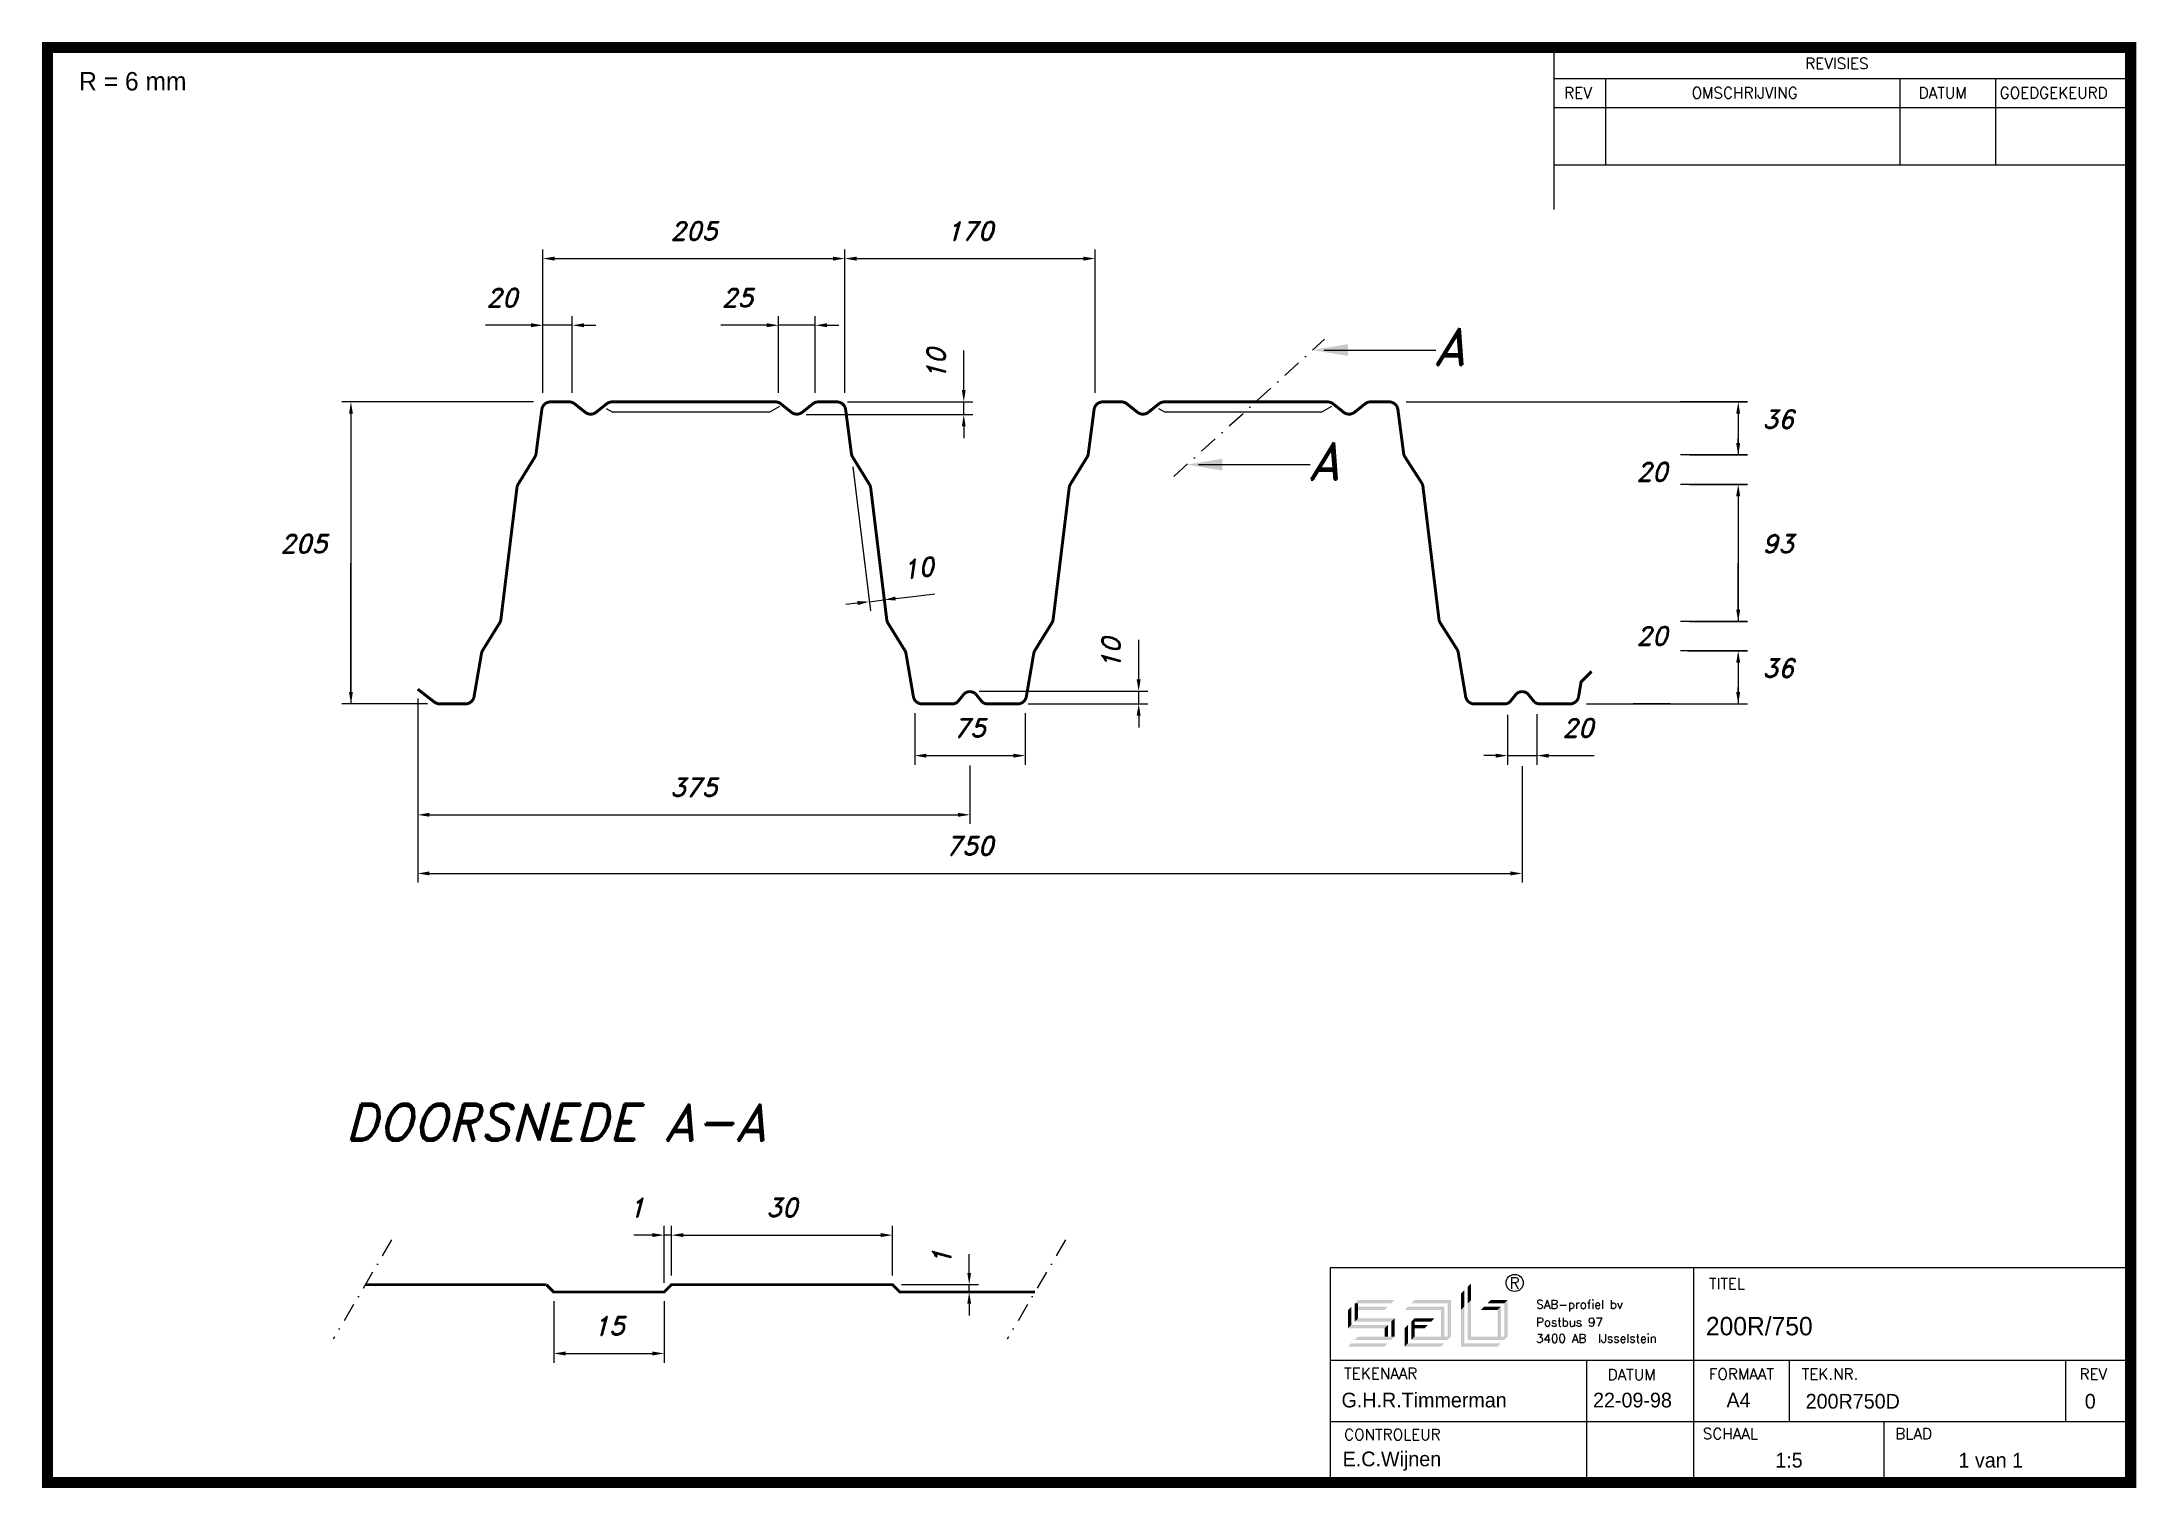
# Model space of a CAD drawing. Extents: x 60 to 1482, y 37 to 1019.
import ezdxf
from ezdxf.enums import TextEntityAlignment as Align

# ---------------------------------------------------------------- set-up
doc = ezdxf.new("R2010")
doc.units = 0
doc.header["$MEASUREMENT"] = 0
doc.linetypes.add('DASHDOT', pattern=[25.4, 12.7, -6.35, 0, -6.35])
doc.layers.get('0').update_dxf_attribs({"linetype": 'CONTINUOUS'})
doc.layers.get('DEFPOINTS').update_dxf_attribs({"linetype": 'CONTINUOUS'})
for name, color, linetype in [('KADER', 7, 'CONTINUOUS'), ('TEKENING', 7, 'CONTINUOUS'), ('TEKMAP', 7, 'CONTINUOUS')]:
    doc.layers.add(name, color=color, linetype=linetype)
doc.styles.add('ADESK2', font='romans')
doc.styles.add('ROMAND', font='romand')
doc.styles.add('ROMANS', font='romans', dxfattribs={"height": 4})
doc.styles.get("Standard").update_dxf_attribs({"font": 'unvr56w.ttf'})

msp = doc.modelspace()

# ---------------------------------------------------------------- texts
msp.add_text('R = 6 mm', height=12.5).set_placement((85, 985.9))
at = {"color": 0, "linetype": 'BYBLOCK', "style": 'ROMAND', "oblique": 15}
for s, p in [('205', (502.4, 884.3)), ('170', (689.9, 884.3)), ('20', (372.1, 839)), ('25', (532, 839)), ('36', (1238.7, 756.5)), ('205', (237.5, 672)), ('93', (1238.7, 672)), ('36', (1238.7, 587.5)), ('75', (689.9, 546.9)), ('20', (1102.7, 546.9)), ('375', (502.4, 506.7)), ('750', (689.9, 466.9)), ('1', (463.7, 221.4)), ('30', (562.3, 221.4)), ('15', (444.8, 141.1))]:
    msp.add_text(s, height=12.5, dxfattribs=at).set_placement(p, align=Align.CENTER)
for s, rotation, p in [('10', 90, (673.2, 800.2)), ('10', 6.9311, (655.5, 655.6)), ('10', 90, (792, 603.8)), ('1', 90, (676.9, 193.9))]:
    msp.add_text(s, height=12.5, rotation=rotation, dxfattribs=at).set_placement(p, align=Align.CENTER)
at = {"layer": 'TEKMAP', "style": 'ROMAND', "oblique": 15}
for s, height, p in [('A', 25, (1004.8, 799.6)), ('A', 25, (919.5, 721.9)), ('20', 12.5, (1142.3, 720.8)), ('20', 12.5, (1142.3, 609.4)), ('DOORSNEDE A-A', 25, (265.5, 273.1))]:
    msp.add_text(s, height=height, dxfattribs=at).set_placement(p)

# ---------------------------------------------------------------- blocks, each defined once
blk = doc.blocks.new('SABKADER')
for p, q in [((150.23, 42.44), (258.89, 42.44)), ((150.23, 13.24), (150.23, 42.44)), ((199.58, 13.24), (199.58, 42.44)), ((150.23, 29.84), (258.89, 29.84)), ((185, 29.84), (185, 13.24)), ((212.57, 21.54), (212.57, 29.84)), ((250.08, 21.54), (250.08, 29.84)), ((150.23, 21.54), (196.59, 21.54)), ((196.59, 21.54), (258.89, 21.54))]:
    blk.add_line(p, q)
at = {"const_width": 1.5}
blk.add_lwpolyline([(-24.02, 208.07), (-24.02, 13.24), (-6.02, 13.24), (258.89, 13.24), (258.89, 208.07), (-6.02, 208.07)], close=True, dxfattribs=at)
for points in [[(180.56, 208.07), (180.56, 186.08)], [(180.56, 203.85), (258.89, 203.85)], [(187.56, 203.85), (187.56, 192.08)], [(227.56, 203.85), (227.56, 192.08)], [(240.56, 192.08), (240.56, 203.85)], [(258.89, 199.85), (180.56, 199.85)], [(258.89, 192.08), (180.56, 192.08)], [(225.4, 13.24), (225.4, 21.54)]]:
    blk.add_lwpolyline(points)
at = {"layer": 'KADER', "color": 7, "linetype": 'CONTINUOUS'}
for points in [[(168.86, 37.56), (168.86, 39.82), (169.31, 38.01), (169.31, 40.27)], [(168.86, 37.56), (168.86, 39.82), (169.31, 38.01), (169.31, 40.27)], [(152.61, 34.18), (153.06, 34.63), (152.61, 36.66), (153.06, 37.11)], [(152.61, 34.18), (153.06, 34.63), (152.61, 36.66), (153.06, 37.11)], [(153.51, 37.56), (153.97, 38.01), (158.48, 37.56), (158.93, 38.01)], [(153.51, 37.56), (153.97, 38.01), (158.48, 37.56), (158.93, 38.01)], [(153.51, 37.56), (153.97, 38.01), (158.48, 37.56), (158.93, 38.01)], [(153.51, 37.56), (153.97, 38.01), (158.48, 37.56), (158.93, 38.01)], [(153.51, 37.56), (153.97, 37.56), (153.51, 35.08), (153.97, 35.53)], [(153.51, 37.56), (153.97, 37.56), (153.51, 35.08), (153.97, 35.53)], [(153.97, 37.11), (158.03, 37.11), (153.97, 36.66), (157.58, 36.66)], [(153.97, 37.11), (158.03, 37.11), (153.97, 36.66), (157.58, 36.66)], [(160.28, 36.66), (160.73, 37.11), (165.25, 36.66), (165.7, 37.11)], [(160.28, 36.66), (160.73, 37.11), (165.25, 36.66), (165.7, 37.11)], [(161.19, 37.56), (161.64, 38.01), (166.15, 37.56), (166.6, 38.01)], [(161.19, 37.56), (161.64, 38.01), (166.15, 37.56), (166.6, 38.01)], [(165.7, 37.11), (165.7, 33.05), (165.25, 36.66), (165.25, 33.05)], [(165.7, 37.11), (165.7, 33.05), (165.25, 36.66), (165.25, 33.05)], [(166.6, 38.01), (166.6, 33.05), (166.15, 37.56), (166.15, 33.05)], [(166.6, 38.01), (166.6, 33.05), (166.15, 37.56), (166.15, 33.05)], [(167.95, 36.66), (167.95, 38.92), (168.4, 37.11), (168.4, 39.37)], [(167.95, 36.66), (167.95, 38.92), (168.4, 37.11), (168.4, 39.37)], [(167.95, 31.7), (168.4, 32.15), (167.95, 36.66), (168.4, 37.11)], [(167.95, 31.7), (168.4, 32.15), (167.95, 36.66), (168.4, 37.11)], [(168.86, 32.6), (169.31, 33.05), (168.86, 37.56), (169.31, 38.01)], [(168.86, 32.6), (169.31, 33.05), (168.86, 37.56), (169.31, 38.01)], [(173.37, 37.11), (171.11, 37.11), (172.92, 36.66), (170.66, 36.66)], [(173.37, 37.11), (171.11, 37.11), (172.92, 36.66), (170.66, 36.66)], [(174.27, 38.01), (172.01, 38.01), (173.82, 37.56), (171.56, 37.56)], [(174.27, 38.01), (172.01, 38.01), (173.82, 37.56), (171.56, 37.56)], [(173.37, 37.11), (173.37, 33.05), (172.92, 36.66), (172.92, 33.05)], [(173.37, 37.11), (173.37, 33.05), (172.92, 36.66), (172.92, 33.05)], [(174.27, 38.01), (174.27, 33.05), (173.82, 37.56), (173.82, 33.05)], [(174.27, 38.01), (174.27, 33.05), (173.82, 37.56), (173.82, 33.05)], [(152.61, 34.18), (153.06, 34.63), (157.58, 34.18), (158.03, 34.63)], [(152.61, 34.18), (153.06, 34.63), (157.58, 34.18), (158.03, 34.63)], [(153.51, 35.08), (153.97, 35.53), (158.48, 35.08), (158.93, 35.53)], [(153.51, 35.08), (153.97, 35.53), (158.48, 35.08), (158.93, 35.53)], [(157.58, 34.18), (158.03, 34.63), (157.58, 33.05), (158.03, 33.05)], [(157.58, 34.18), (158.03, 34.63), (157.58, 33.05), (158.03, 33.05)], [(158.93, 35.53), (158.48, 35.08), (158.93, 33.05), (158.48, 33.05)], [(158.93, 35.53), (158.48, 35.08), (158.93, 33.05), (158.48, 33.05)], [(160.28, 31.7), (160.28, 34.18), (160.73, 32.15), (160.73, 34.63)], [(160.28, 31.7), (160.28, 34.18), (160.73, 32.15), (160.73, 34.63)], [(161.64, 33.05), (161.64, 35.53), (161.19, 32.6), (161.19, 35.08)], [(161.64, 33.05), (161.64, 35.53), (161.19, 32.6), (161.19, 35.08)], [(161.64, 35.53), (164.34, 35.53), (161.64, 35.08), (163.89, 35.08)], [(161.64, 35.53), (164.34, 35.53), (161.64, 35.08), (163.89, 35.08)], [(161.64, 34.63), (163.44, 34.63), (161.64, 34.18), (162.99, 34.18)], [(161.64, 34.63), (163.44, 34.63), (161.64, 34.18), (162.99, 34.18)], [(152.61, 31.7), (153.06, 32.15), (157.58, 31.7), (158.03, 32.15)], [(152.61, 31.7), (153.06, 32.15), (157.58, 31.7), (158.03, 32.15)], [(153.51, 32.6), (153.97, 33.05), (158.48, 32.6), (158.93, 33.05)], [(153.51, 32.6), (153.97, 33.05), (158.48, 32.6), (158.93, 33.05)], [(160.28, 31.7), (160.73, 32.15), (165.25, 31.7), (165.7, 32.15)], [(160.28, 31.7), (160.73, 32.15), (165.25, 31.7), (165.7, 32.15)], [(161.19, 32.6), (161.64, 33.05), (166.15, 32.6), (166.6, 33.05)], [(161.19, 32.6), (161.64, 33.05), (166.15, 32.6), (166.6, 33.05)], [(167.95, 31.7), (168.4, 32.15), (172.92, 31.7), (173.37, 32.15)], [(167.95, 31.7), (168.4, 32.15), (172.92, 31.7), (173.37, 32.15)], [(169.31, 33.05), (174.27, 33.05), (168.86, 32.6), (173.82, 32.6)], [(169.31, 33.05), (174.27, 33.05), (168.86, 32.6), (173.82, 32.6)]]:
    blk.add_solid(points, dxfattribs=at)
at = {"layer": 'TEKENING', "linetype": 'CONTINUOUS'}
blk.add_circle((175.24, 40.33), 1.16, dxfattribs=at)
blk.add_circle((175.24, 40.33), 1.16, dxfattribs=at)
at = {"style": 'ADESK2'}
for s, height, p in [('REVISIES', 1.507, (214.7, 205.14)), ('REV', 1.507, (181.97, 201.14)), ('OMSCHRIJVING', 1.5069, (199.27, 201.14)), ('DATUM', 1.507, (230.1, 201.14)), ('GOEDGEKEURD', 1.5069, (241.1, 201.14)), ('TITEL', 1.507, (201.61, 39.47)), ('TEKENAAR', 1.507, (152.08, 27.29)), ('DATUM', 1.507, (187.86, 27.14)), ('FORMAAT', 1.507, (201.61, 27.2)), ('TEK.NR.', 1.507, (214.22, 27.2)), ('REV', 1.507, (251.94, 27.2)), ('CONTROLEUR', 1.507, (152.08, 18.99)), ('SCHAAL', 1.507, (200.79, 19.12)), ('BLAD', 1.507, (226.94, 19.12))]:
    blk.add_text(s, height=height, dxfattribs=at).set_placement(p)
at = {"linetype": 'CONTINUOUS'}
for s, height, style, p in [('R', 1.54, 'ROMAND', (174.54, 39.55)), ('R', 1.54, 'ROMAND', (174.54, 39.55)), ('SAB-profiel bv', 1.1764, 'ROMAND', (178.18, 36.83)), ('SAB-profiel bv', 1.1764, 'ROMAND', (178.18, 36.83)), ('Postbus 97', 1.176, 'ROMANS', (178.15, 34.42)), ('Postbus 97', 1.176, 'ROMANS', (178.15, 34.42)), ('3400 AB  IJsselstein', 1.1764, 'ROMANS', (178.15, 32.22)), ('3400 AB  IJsselstein', 1.1764, 'ROMANS', (178.15, 32.22))]:
    blk.add_text(s, height=height, dxfattribs=dict(at, style=style)).set_placement(p)
for tag, p, height in [('TITEL', (201.21, 33.22), 2.5), ('DATUM', (185.88, 23.43), 2), ('TEK.NR.', (214.76, 23.27), 2)]:
    blk.add_attdef(tag, p, '', height=height)
at = {"flags": 8}
for tag, p in [('TEKENAAR', (151.72, 23.43)), ('FORMAAT', (204, 23.43)), ('REV', (252.66, 23.27)), ('CONTROLEUR', (151.88, 15.44)), ('SCHAAL', (210.63, 15.27)), ('BLAD', (235.51, 15.27))]:
    blk.add_attdef(tag, p, '', height=2, dxfattribs=at)

# ---------------------------------------------------------------- linework, layer by layer
at = {"color": 0, "linetype": 'BYBLOCK'}
for p, q in [((399.9, 780.7), (399.9, 878)), ((407.9, 871.8), (596.9, 871.8)), ((604.9, 780.7), (604.9, 878)), ((604.9, 780.7), (604.9, 878)), ((612.9, 871.8), (766.9, 871.8)), ((774.9, 780.7), (774.9, 878)), ((383.9, 826.5), (360.9, 826.5)), ((391.9, 826.5), (383.9, 826.5)), ((399.9, 780.7), (399.9, 832.8)), ((419.9, 826.5), (399.9, 826.5)), ((419.9, 780.7), (419.9, 832.8)), ((427.9, 826.5), (435.9, 826.5)), ((543.9, 826.5), (520.8, 826.5)), ((551.9, 826.5), (543.9, 826.5)), ((559.9, 780.7), (559.9, 832.8)), ((584.9, 826.5), (559.9, 826.5)), ((584.9, 780.7), (584.9, 832.8)), ((592.9, 826.5), (600.9, 826.5)), ((685.7, 790.5), (685.7, 809.3)), ((685.7, 782.5), (685.7, 790.5)), ((393.6, 774.5), (263.4, 774.5)), ((606.7, 774.5), (691.9, 774.5)), ((685.7, 765.9), (685.7, 774.5)), ((986.1, 774.5), (1217.8, 774.5)), ((269.6, 766.5), (269.6, 569.5)), ((578.6, 765.9), (691.9, 765.9)), ((685.7, 757.9), (685.7, 749.9)), ((1211.6, 766.5), (1211.6, 738.5)), ((1211.6, 746.5), (1211.6, 749.6)), ((610.4, 730.4), (622.3, 632.7)), ((1178.6, 738.5), (1217.8, 738.5)), ((622.7, 712.4), (632.2, 633.9)), ((1178.6, 718.5), (1217.8, 718.5)), ((1211.6, 710.5), (1211.6, 625.5)), ((269.6, 577.5), (269.6, 665.1)), ((1211.6, 633.5), (1211.6, 665.1)), ((621.5, 638.9), (631.5, 640.1)), ((639.4, 641.1), (647.4, 642)), ((647.4, 642), (666, 644.3)), ((613.6, 637.9), (605.7, 637)), ((804.5, 594.1), (804.5, 612.9)), ((1178.6, 625.5), (1217.8, 625.5)), ((1177.4, 605.5), (1217.8, 605.5)), ((1211.6, 597.5), (1211.6, 569.5)), ((804.5, 586.1), (804.5, 594.1)), ((321.6, 569.5), (263.4, 569.5)), ((314.9, 573.2), (314.9, 448.2)), ((314.9, 573.2), (314.9, 488)), ((696.1, 578.1), (810.7, 578.1)), ((729.4, 569.5), (810.7, 569.5)), ((804.5, 569.5), (804.5, 578.1)), ((1108.6, 569.5), (1217.8, 569.5)), ((1211.6, 577.5), (1211.6, 580.6)), ((652.4, 563.2), (652.4, 528.1)), ((727.4, 563.2), (727.4, 528.1)), ((804.5, 561.5), (804.5, 553.5)), ((1054.9, 562), (1054.9, 528.1)), ((1074.9, 562.6), (1074.9, 528.1)), ((660.4, 534.4), (719.4, 534.4)), ((689.9, 527.8), (689.9, 488)), ((1046.9, 534.4), (1038.9, 534.4)), ((1054.9, 534.4), (1074.9, 534.4)), ((1064.9, 527.3), (1064.9, 448.2)), ((1082.9, 534.4), (1090.9, 534.4)), ((1090.9, 534.4), (1113.8, 534.4)), ((322.9, 494.2), (681.9, 494.2)), ((322.9, 454.4), (1056.9, 454.4)), ((482.3, 176.6), (482.3, 215.2)), ((487.3, 181.6), (487.3, 215.2)), ((487.3, 181.6), (487.3, 215.2)), ((637.3, 181.6), (637.3, 215.2)), ((466.3, 208.9), (461.7, 208.9)), ((474.3, 208.9), (466.3, 208.9)), ((487.3, 208.9), (482.3, 208.9)), ((495.3, 208.9), (503.3, 208.9)), ((495.3, 208.9), (629.3, 208.9)), ((689.4, 191.3), (689.4, 195.9)), ((689.4, 183.3), (689.4, 191.3)), ((643.5, 175.3), (695.7, 175.3)), ((689.4, 170.3), (689.4, 175.3)), ((407.3, 164.1), (407.3, 122.3)), ((482.3, 164.1), (482.3, 122.3)), ((648.5, 170.3), (695.7, 170.3)), ((689.4, 162.3), (689.4, 154.3)), ((415.3, 128.6), (474.3, 128.6))]:
    msp.add_line(p, q, dxfattribs=at)
for points in [[(407.9, 873.1), (407.9, 870.4), (399.9, 871.8)], [(596.9, 873.1), (596.9, 870.4), (604.9, 871.8)], [(612.9, 873.1), (612.9, 870.4), (604.9, 871.8)], [(766.9, 873.1), (766.9, 870.4), (774.9, 871.8)], [(391.9, 827.9), (391.9, 825.2), (399.9, 826.5)], [(427.9, 827.9), (427.9, 825.2), (419.9, 826.5)], [(551.9, 827.9), (551.9, 825.2), (559.9, 826.5)], [(592.9, 827.9), (592.9, 825.2), (584.9, 826.5)], [(684.4, 782.5), (687, 782.5), (685.7, 774.5)], [(268.3, 766.5), (270.9, 766.5), (269.6, 774.5)], [(1210.2, 766.5), (1212.9, 766.5), (1211.6, 774.5)], [(684.4, 757.9), (687, 757.9), (685.7, 765.9)], [(1210.2, 746.5), (1212.9, 746.5), (1211.6, 738.5)], [(1210.2, 710.5), (1212.9, 710.5), (1211.6, 718.5)], [(639.2, 642.4), (639.6, 639.8), (631.5, 640.1)], [(613.4, 639.3), (613.8, 636.6), (621.5, 638.9)], [(1210.2, 633.5), (1212.9, 633.5), (1211.6, 625.5)], [(1210.2, 597.5), (1212.9, 597.5), (1211.6, 605.5)], [(803.1, 586.1), (805.8, 586.1), (804.5, 578.1)], [(268.3, 577.5), (270.9, 577.5), (269.6, 569.5)], [(803.1, 561.5), (805.8, 561.5), (804.5, 569.5)], [(1210.2, 577.5), (1212.9, 577.5), (1211.6, 569.5)], [(660.4, 535.7), (660.4, 533), (652.4, 534.4)], [(719.4, 535.7), (719.4, 533), (727.4, 534.4)], [(1046.9, 535.7), (1046.9, 533), (1054.9, 534.4)], [(1082.9, 535.7), (1082.9, 533), (1074.9, 534.4)], [(322.9, 495.6), (322.9, 492.9), (314.9, 494.2)], [(681.9, 495.6), (681.9, 492.9), (689.9, 494.2)], [(322.9, 455.8), (322.9, 453.1), (314.9, 454.4)], [(1056.9, 455.8), (1056.9, 453.1), (1064.9, 454.4)], [(474.3, 210.3), (474.3, 207.6), (482.3, 208.9)], [(495.3, 210.3), (495.3, 207.6), (487.3, 208.9)], [(495.3, 210.3), (495.3, 207.6), (487.3, 208.9)], [(629.3, 210.3), (629.3, 207.6), (637.3, 208.9)], [(688.1, 183.3), (690.7, 183.3), (689.4, 175.3)], [(688.1, 162.3), (690.7, 162.3), (689.4, 170.3)], [(415.3, 129.9), (415.3, 127.2), (407.3, 128.6)], [(474.3, 129.9), (474.3, 127.2), (482.3, 128.6)]]:
    msp.add_solid(points, dxfattribs=at)
at = {"layer": 'DEFPOINTS', "color": 0, "linetype": 'BYBLOCK'}
for p in [(604.9, 871.8), (774.9, 871.8), (399.9, 826.5), (559.9, 826.5), (269.6, 774.5), (399.9, 774.5), (399.9, 774.5), (399.9, 774.5), (419.9, 774.5), (559.9, 774.5), (584.9, 774.5), (600.5, 774.5), (604.9, 774.5), (604.9, 774.5), (685.7, 774.5), (774.9, 774.5), (979.9, 774.5), (1211.6, 774.5), (572.4, 765.9), (609.7, 736.6), (1172.4, 738.5), (621.9, 718.6), (1172.4, 718.5), (631.5, 640.1), (1172.4, 625.5), (1211.6, 625.5), (1171.1, 605.5), (1211.6, 605.5), (314.9, 579.5), (314.9, 579.5), (327.9, 569.5), (652.4, 570.3), (652.4, 569.5), (689.9, 578.1), (723.2, 569.5), (727.4, 569.5), (804.5, 578.1), (1027.4, 569.5), (1054.9, 569.5), (1054.9, 569.5), (1074.9, 569.5), (1074.9, 568.9), (1102.4, 569.5), (679.9, 568.2), (679.9, 567.6), (699.9, 568.2), (1054.9, 568.2), (689.9, 534.1), (727.4, 534.4), (1064.9, 533.5), (1074.9, 534.4), (689.9, 494.2), (1064.9, 454.4), (482.3, 208.9), (637.3, 208.9), (487.3, 175.3), (487.3, 175.3), (637.3, 175.3), (637.3, 175.3), (689.4, 175.3), (407.3, 170.3), (482.3, 170.3), (482.3, 170.3), (642.3, 170.3), (482.3, 128.6)]:
    msp.add_point(p, dxfattribs=at)
at = {"layer": 'TEKMAP', "linetype": 'DASHDOT'}
for p, q in [((828.3, 723.8), (930.6, 817.1)), ((297.2, 205.7), (257.6, 138.4)), ((754.9, 205.7), (715.2, 138.4))]:
    msp.add_line(p, q, dxfattribs=at)
at = {"layer": 'TEKMAP'}
for p, q in [((930.5, 809.7), (995.8, 809.7)), ((995.8, 809.7), (1006.3, 809.7)), ((443, 770.1), (447.5, 767.5)), ((560.5, 771.4), (553.7, 767.5)), ((818, 770.1), (822.5, 767.5)), ((935.5, 771.4), (928.7, 767.5)), ((1217.8, 774.5), (1172.4, 774.5)), ((553.7, 767.5), (447.5, 767.5)), ((928.7, 767.5), (822.5, 767.5)), ((845.2, 731.9), (910.5, 731.9)), ((910.5, 731.9), (921, 731.9)), ((1217.8, 738.5), (1172.4, 738.5)), ((1217.8, 718.5), (1172.4, 718.5)), ((1217.8, 625.5), (1172.4, 625.5)), ((1217.8, 605.5), (1172.4, 605.5)), ((1165.3, 569.5), (1140.3, 569.5))]:
    msp.add_line(p, q, dxfattribs=at)
at = {"layer": 'TEKMAP', "const_width": 2}
msp.add_lwpolyline([(314.9, 579.5), (326.2, 570.8, 0.170304), (330, 569.5), (347.3, 569.5, 0.365257), (353.2, 574.5), (358.2, 603.6, -0.095887), (359, 605.8), (370.5, 624.4, 0.106376), (371.4, 626.8), (382.3, 716.2, -0.106376), (383.1, 718.6), (394.5, 737.1, 0.106376), (395.3, 739.5), (399.2, 769.3, -0.37707), (405.1, 774.5), (417.8, 774.5, -0.170304), (421.5, 773.2), (428.6, 767.5, 0.350781), (436.1, 767.5), (443.2, 773.2, -0.170304), (447, 774.5), (557.8, 774.5, -0.170304), (561.5, 773.2), (568.6, 767.5, 0.350781), (576.1, 767.5), (583.2, 773.2, -0.170304), (587, 774.5), (599.6, 774.5, -0.37707), (605.5, 769.3), (609.4, 739.5, 0.106376), (610.2, 737.1), (621.6, 718.6, -0.106376), (622.5, 716.2), (633.4, 626.8, 0.106376), (634.2, 624.4), (645.7, 605.8, -0.095887), (646.5, 603.6), (651.5, 574.5, 0.365257), (657.4, 569.5), (677.8, 569.5, 0.170304), (681.5, 570.8), (686.1, 576.5, -0.350781), (693.6, 576.5), (698.2, 570.8, 0.170304), (702, 569.5), (722.3, 569.5, 0.365257), (728.2, 574.5), (733.2, 603.6, -0.095887), (734, 605.8), (745.5, 624.4, 0.106376), (746.4, 626.8), (757.3, 716.2, -0.106376), (758.1, 718.6), (769.5, 737.1, 0.106376), (770.3, 739.5), (774.2, 769.3, -0.37707), (780.1, 774.5), (792.8, 774.5, -0.170304), (796.5, 773.2), (803.6, 767.5, 0.350781), (811.1, 767.5), (818.2, 773.2, -0.170304), (822, 774.5), (932.8, 774.5, -0.170304), (936.5, 773.2), (943.6, 767.5, 0.350781), (951.1, 767.5), (958.2, 773.2, -0.170304), (962, 774.5), (974.6, 774.5, -0.37707), (980.5, 769.3), (984.4, 739.5, 0.111981), (985.3, 737.1), (996.6, 719.6, -0.112343), (997.5, 717.1), (1008.4, 626.8, 0.110632), (1009.3, 624.4), (1020.7, 606.5, -0.100587), (1021.5, 604.3), (1026.5, 574.5, 0.366171), (1032.4, 569.5), (1052.8, 569.5, 0.170304), (1056.5, 570.8), (1061.1, 576.5, -0.350781), (1068.6, 576.5), (1073.2, 570.8, 0.170304), (1077, 569.5), (1097.3, 569.5, 0.366171), (1103.2, 574.5), (1104.9, 584.5), (1112, 591.6)], format="xyb", dxfattribs=at)
for points in [[(279.3, 175.3), (402.3, 175.3)], [(402.3, 175.3), (407.3, 170.3), (482.3, 170.3), (487.3, 175.3), (637.3, 175.3), (642.3, 170.3), (734, 170.3)]]:
    msp.add_lwpolyline(points, dxfattribs=at)
at = {"layer": 'TEKMAP'}
for points in [[(946.5, 805.7), (946.5, 813.7), (922.5, 809.7)], [(861.2, 727.9), (861.2, 735.9), (837.2, 731.9)]]:
    msp.add_solid(points, dxfattribs=at)

# ---------------------------------------------------------------- block references
at = {"xscale": 5, "yscale": 5, "zscale": 5}
msp.add_blockref('SABKADER', (183.6, -25.2), dxfattribs=at).add_auto_attribs({'TEKENAAR': 'G.H.R.Timmerman', 'CONTROLEUR': 'E.C.Wijnen', 'DATUM': '22-09-98', 'TITEL': '200R/750', 'FORMAAT': 'A4', 'TEK.NR.': '200R750D', 'REV': '0', 'SCHAAL': '1:5', 'BLAD': '1 van 1'})

msp.set_redraw_order([(e.dxf.handle, doc.entitydb.next_handle()) for e in msp.query("TEXT MTEXT ATTDEF DIMENSION ARC_DIMENSION")])  # texts and dimensions are drawn at this point

doc.saveas('drawing.dxf')
